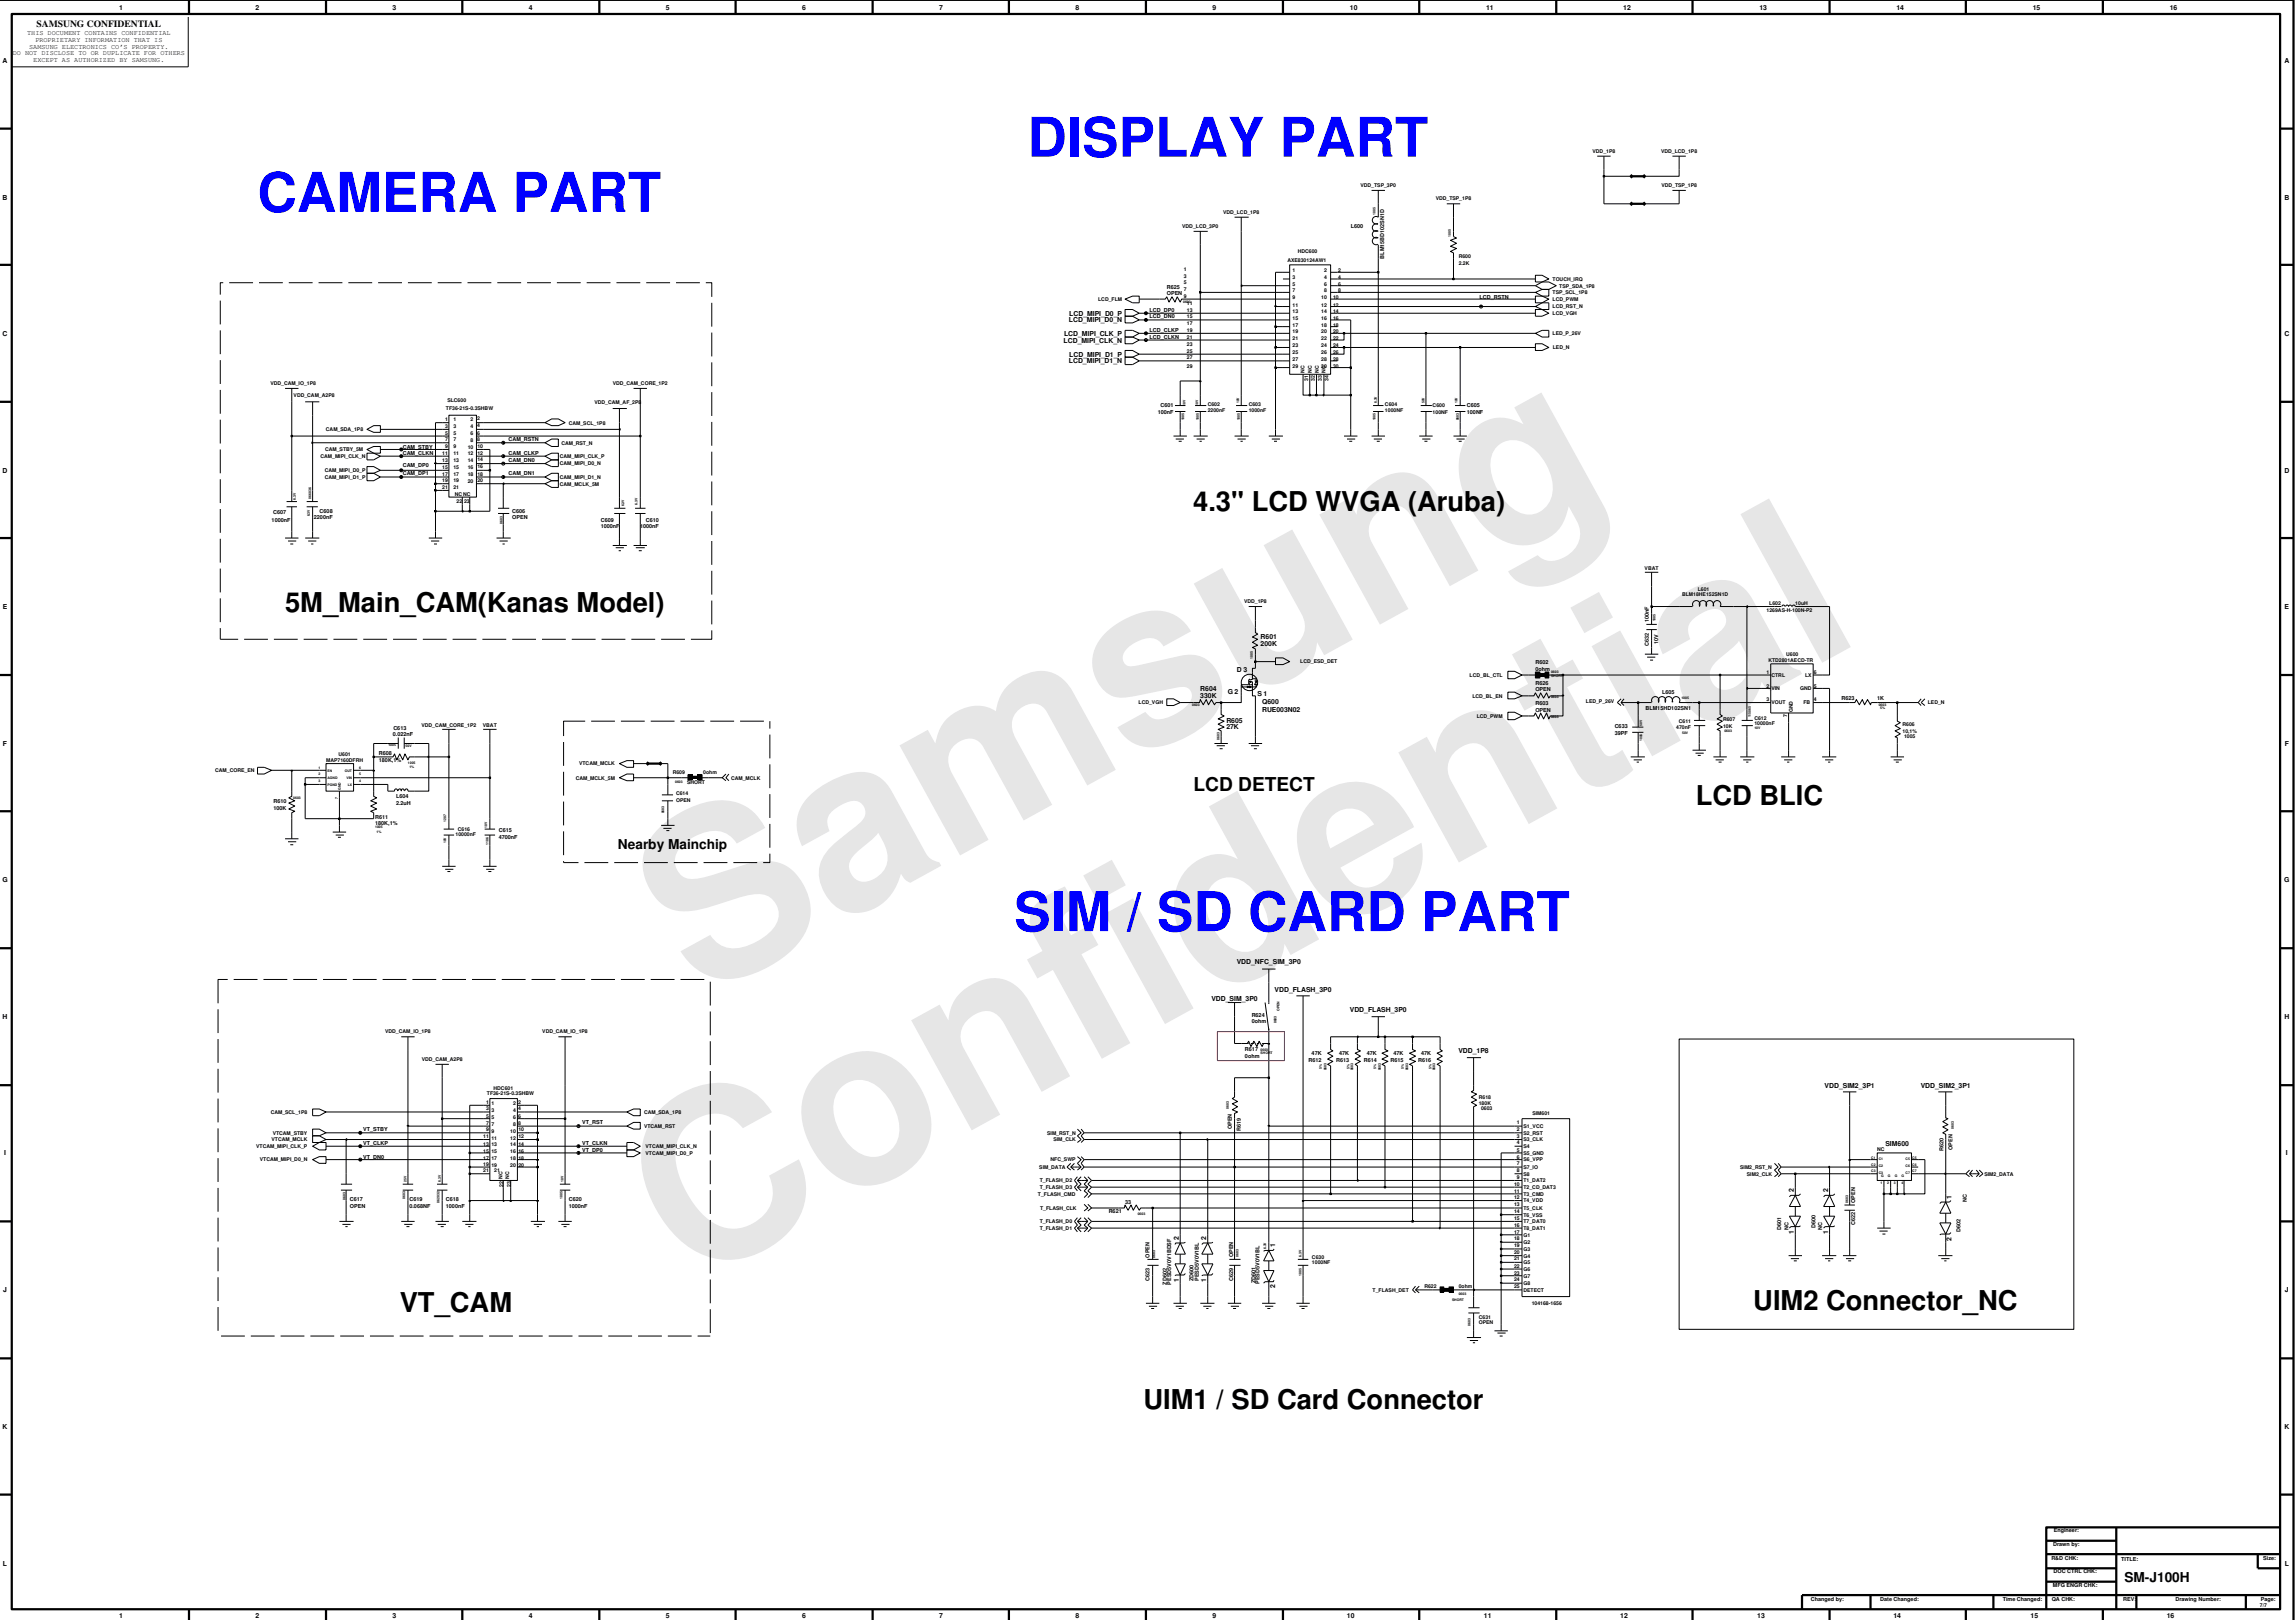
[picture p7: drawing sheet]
<svg xmlns="http://www.w3.org/2000/svg" width="261mm" height="184mm" viewBox="0 0 261 184" stroke-linecap="round" stroke-linejoin="round" font-family="sans-serif">
<defs><g id="words">
<g font-size="26.5" fill="#e6e6e6">
<text x="79.4" y="113.7" transform="rotate(-29 79.4 113.7)">Samsung</text>
<text x="78.1" y="146.4" transform="rotate(-29 78.1 146.4)">Confidential</text>
</g>
<g font-size="6.2" fill="#00f">
<text x="116.8" y="17.8">DISPLAY PART</text>
<text x="29.3" y="24.1">CAMERA PART</text>
<text x="115.3" y="105.9">SIM / SD CARD PART</text>
</g>
<g font-size="3.1">
<text x="135.7" y="58.1">4.3&quot; LCD WVGA (Aruba)</text>
<text x="32.4" y="69.6">5M_Main_CAM(Kanas Model)</text>
<text x="192.8" y="91.5">LCD BLIC</text>
<text x="45.4" y="149.2">VT_CAM</text>
<text x="199.3" y="149">UIM2 Connector_NC</text>
<text x="130" y="160.3">UIM1 / SD Card Connector</text>
</g>
<text font-size="2.2" x="135.7" y="90">LCD DETECT</text>
<g font-size="1.6">
<text x="70.3" y="96.6">Nearby Mainchip</text>
<text x="241.5" y="179.9">SM-J100H</text>
</g>
<text font-size="1.1" x="4.2" y="3.1">SAMSUNG CONFIDENTIAL</text>
<g font-size=".8">
<text x="3.1" y="4">THIS DOCUMENT CONTAINS CONFIDENTIAL</text>
<text x="3.3" y="5.5">SAMSUNG ELECTRONICS CO’S PROPERTY.</text>
<text x="4" y="4.8">PROPRIETARY INFORMATION THAT IS</text>
<text x="13.6" y="1.1">1</text>
<text x="29.1" y="1.1">2</text>
<text x="44.6" y="1.1">3</text>
<text x="60.1" y="1.1">4</text>
<text x="75.7" y="1.1">5</text>
<text x="91.2" y="1.1">6</text>
<text x="106.8" y="1.1">7</text>
<text x="122.3" y="1.1">8</text>
<text x="137.9" y="1.1">9</text>
<text x="153.5" y="1.1">10</text>
<text x="169" y="1.1">11</text>
<text x="184.5" y="1.1">12</text>
<text x="200" y="1.1">13</text>
<text x="215.6" y="1.1">14</text>
<text x="231.1" y="1.1">15</text>
<text x="246.7" y="1.1">16</text>
<text x=".3" y="7.1">A</text>
<text x="1.5" y="6.3">DO NOT DISCLOSE TO OR DUPLICATE FOR OTHERS</text>
<text x="3.8" y="7.1">EXCEPT AS AUTHORIZED BY SAMSUNG.</text>
<text x="259.7" y="7.1">A</text>
<text x=".3" y="22.7">B</text>
<text x="259.7" y="22.7">B</text>
<text x="121.6" y="35.9">LCD_MIPI_D0_P</text>
<text x=".3" y="38.2">C</text>
<text x="120.9" y="39">LCD_MIPI_CLK_N</text>
<text x="121" y="38.2">LCD_MIPI_CLK_P</text>
<text x="121.5" y="36.7">LCD_MIPI_D0_N</text>
<text x="121.5" y="41.3">LCD_MIPI_D1_N</text>
<text x="121.6" y="40.6">LCD_MIPI_D1_P</text>
<text x="259.7" y="38.2">C</text>
<text x=".3" y="53.8">D</text>
<text x="259.7" y="53.8">D</text>
<text x=".3" y="69.3">E</text>
<text x="259.7" y="69.3">E</text>
<text x="140.6" y="76.4">D 3</text>
<text x="143.3" y="73.5">200K</text>
<text x="143.3" y="72.7">R601</text>
<text x="136.5" y="79.4">330K</text>
<text x="136.5" y="78.6">R604</text>
<text x="139.4" y="83">27K</text>
<text x="139.4" y="82.2">R605</text>
<text x="139.6" y="78.9">G 2</text>
<text x="143" y="79.1">S 1</text>
<text x="143.5" y="81">RUE003N02</text>
<text x="143.5" y="80.1">Q600</text>
<text x=".3" y="84.8">F</text>
<text x="259.8" y="84.8">F</text>
<text x=".3" y="100.3">G</text>
<text x="259.7" y="100.3">G</text>
<text x="137.7" y="113.8">VDD_SIM_3P0</text>
<text x="140.6" y="109.7">VDD_NFC_SIM_3P0</text>
<text x="144.9" y="112.8">VDD_FLASH_3P0</text>
<text x=".3" y="115.9">H</text>
<text x="153.5" y="115.2">VDD_FLASH_3P0</text>
<text x="165.8" y="119.8">VDD_1P8</text>
<text x="259.7" y="115.9">H</text>
<text x="207.4" y="123.7">VDD_SIM2_3P1</text>
<text x="218.4" y="123.7">VDD_SIM2_3P1</text>
<text x=".5" y="131.4">I</text>
<text x="214.4" y="130.4">SIM600</text>
<text x="259.9" y="131.4">I</text>
<text x="203.9" y="135.6" transform="rotate(-90 203.9 135.6)">2</text>
<text x="207.8" y="135.6" transform="rotate(-90 207.8 135.6)">2</text>
<text x="221.9" y="136.4" transform="rotate(-90 221.9 136.4)">1</text>
<text x="134" y="141" transform="rotate(-90 134 141)">2</text>
<text x="137.1" y="141" transform="rotate(-90 137.1 141)">2</text>
<text x="145" y="141.8" transform="rotate(-90 145 141.8)">1</text>
<text x="203.9" y="140.4" transform="rotate(-90 203.9 140.4)">1</text>
<text x="207.8" y="140.4" transform="rotate(-90 207.8 140.4)">1</text>
<text x="221.9" y="141.1" transform="rotate(-90 221.9 141.1)">2</text>
<text x=".4" y="147">J</text>
<text x="134" y="145.8" transform="rotate(-90 134 145.8)">1</text>
<text x="137.1" y="145.8" transform="rotate(-90 137.1 145.8)">1</text>
<text x="145" y="146.5" transform="rotate(-90 145 146.5)">2</text>
<text x="259.8" y="147">J</text>
<text x=".3" y="162.5">K</text>
<text x="259.7" y="162.5">K</text>
<text x=".3" y="178.1">L</text>
<text x="259.8" y="178.1">L</text>
<text x="13.6" y="184.1">1</text>
<text x="29.1" y="184.1">2</text>
<text x="44.6" y="184.1">3</text>
<text x="60.1" y="184.1">4</text>
<text x="75.7" y="184.1">5</text>
<text x="91.2" y="184.1">6</text>
<text x="106.8" y="184.1">7</text>
<text x="122.3" y="184.1">8</text>
<text x="137.9" y="184.1">9</text>
<text x="153.1" y="184.1">10</text>
<text x="168.7" y="184.1">11</text>
<text x="184.2" y="184.1">12</text>
<text x="199.8" y="184.1">13</text>
<text x="215.3" y="184.1">14</text>
<text x="230.9" y="184.1">15</text>
<text x="246.4" y="184.1">16</text>
</g>
<g font-size=".6">
<text x="181.1" y="17.4">VDD_1P8</text>
<text x="188.8" y="17.4">VDD_LCD_1P8</text>
<text x="154.7" y="21.3">VDD_TSP_3P0</text>
<text x="163.2" y="22.8">VDD_TSP_1P8</text>
<text x="188.9" y="21.3">VDD_TSP_1P8</text>
<text x="134.4" y="25.9">VDD_LCD_3P0</text>
<text x="139.1" y="24.3">VDD_LCD_1P8</text>
<text x="146.4" y="29.8">AXE830124AW1</text>
<text x="147.6" y="28.8">HDC600</text>
<text x="153.6" y="26">L600</text>
<text x="157.4" y="29.4" transform="rotate(-90 157.4 29.4)">BLM15BD102SN1D</text>
<text x="165.8" y="29.4">R600</text>
<text x="124.9" y="34.2">LCD_FLM</text>
<text x="130.7" y="35.4">LCD_DP0</text>
<text x="132.7" y="33.6">OPEN</text>
<text x="132.7" y="32.8">R625</text>
<text x="134.6" y="32.3">5</text>
<text x="134.6" y="33.1">7</text>
<text x="134.6" y="33.9">9</text>
<text x="134.6" y="31.6">3</text>
<text x="134.6" y="30.8">1</text>
<text x="134.9" y="34.7">11</text>
<text x="134.9" y="35.5">13</text>
<text x="147" y="33.3">7</text>
<text x="147" y="34">9</text>
<text x="147" y="32.5">5</text>
<text x="147" y="31.7">3</text>
<text x="147" y="34.9">11</text>
<text x="147" y="35.6">13</text>
<text x="147" y="31">1</text>
<text x="150.2" y="34">10</text>
<text x="150.2" y="34.9">12</text>
<text x="150.2" y="35.6">14</text>
<text x="150.5" y="32.5">6</text>
<text x="150.5" y="33.3">8</text>
<text x="150.5" y="31.7">4</text>
<text x="150.5" y="31">2</text>
<text x="151.6" y="34">10</text>
<text x="151.6" y="34.9">12</text>
<text x="151.6" y="35.6">14</text>
<text x="152.1" y="32.5">6</text>
<text x="152.1" y="33.3">8</text>
<text x="152.1" y="31.7">4</text>
<text x="152.1" y="31">2</text>
<text x="165.8" y="30.1">2.2K</text>
<text x="168.2" y="34">LCD_RSTN</text>
<text x="176.5" y="35.8">LCD_VGH</text>
<text x="176.5" y="35.1">LCD_RST_N</text>
<text x="176.5" y="34.2">LCD_PWM</text>
<text x="176.5" y="33.5">TSP_SCL_1P8</text>
<text x="176.5" y="31.9">TOUCH_IRQ</text>
<text x="177.3" y="32.7">TSP_SDA_1P8</text>
<text x="130.7" y="36.2">LCD_DN0</text>
<text x="130.7" y="38.6">LCD_CLKN</text>
<text x="130.7" y="37.8">LCD_CLKP</text>
<text x="134.9" y="37">17</text>
<text x="134.9" y="41.8">29</text>
<text x="134.9" y="39.4">23</text>
<text x="134.9" y="40.1">25</text>
<text x="134.9" y="40.9">27</text>
<text x="134.9" y="37.7">19</text>
<text x="134.9" y="38.6">21</text>
<text x="134.9" y="36.2">15</text>
<text x="147" y="41.8">29</text>
<text x="147" y="39.5">23</text>
<text x="147" y="40.3">25</text>
<text x="147" y="41">27</text>
<text x="147" y="37.9">19</text>
<text x="147" y="38.7">21</text>
<text x="147" y="36.4">15</text>
<text x="147" y="37.2">17</text>
<text x="150.2" y="41.8">30</text>
<text x="150.2" y="39.5">24</text>
<text x="150.2" y="40.3">26</text>
<text x="150.2" y="41">28</text>
<text x="150.2" y="37.2">18</text>
<text x="150.2" y="37.9">20</text>
<text x="150.2" y="38.7">22</text>
<text x="150.2" y="36.4">16</text>
<text x="151.6" y="41.8">30</text>
<text x="151.6" y="40.3">26</text>
<text x="151.6" y="41">28</text>
<text x="151.6" y="37.2">18</text>
<text x="151.6" y="37.9">20</text>
<text x="151.6" y="38.7">22</text>
<text x="151.6" y="39.5">24</text>
<text x="151.6" y="36.4">16</text>
<text x="176.5" y="38.1">LED_P_26V</text>
<text x="176.5" y="39.7">LED_N</text>
<text x="30.8" y="43.8">VDD_CAM_IO_1P8</text>
<text x="33.4" y="45.2">VDD_CAM_A2P8</text>
<text x="50.6" y="47.9">1</text>
<text x="50.7" y="46.6">TF36-21S-0.3SHBW</text>
<text x="50.9" y="45.7">SLC600</text>
<text x="51.5" y="47.9">1</text>
<text x="53.5" y="47.9">2</text>
<text x="54.3" y="47.8">2</text>
<text x="67.6" y="45.9">VDD_CAM_AF_2P8</text>
<text x="69.7" y="43.8">VDD_CAM_CORE_1P2</text>
<text x="131.6" y="47.1">100nF</text>
<text x="131.9" y="46.3">C601</text>
<text x="137.3" y="46.1">C602</text>
<text x="137.3" y="46.9">2200nF</text>
<text x="142" y="46.9">1000nF</text>
<text x="142" y="46.1">C603</text>
<text x="148.3" y="42.4" transform="rotate(-90 148.3 42.4)">NC</text>
<text x="148.7" y="43.3" transform="rotate(-90 148.7 43.3)">31</text>
<text x="149.2" y="42.4" transform="rotate(-90 149.2 42.4)">NC</text>
<text x="149.5" y="43.3" transform="rotate(-90 149.5 43.3)">32</text>
<text x="149.9" y="42.4" transform="rotate(-90 149.9 42.4)">NC</text>
<text x="150.3" y="43.3" transform="rotate(-90 150.3 43.3)">33</text>
<text x="150.7" y="42.4" transform="rotate(-90 150.7 42.4)">NC</text>
<text x="151" y="43.3" transform="rotate(-90 151 43.3)">34</text>
<text x="157.5" y="46.1">C604</text>
<text x="157.5" y="46.9">1000NF</text>
<text x="162.9" y="47.1">100NF</text>
<text x="162.9" y="46.3">C600</text>
<text x="166.8" y="47.1">100NF</text>
<text x="166.8" y="46.3">C605</text>
<text x="36.4" y="52.1">CAM_MIPI_CLK_N</text>
<text x="36.9" y="53.7">CAM_MIPI_D0_P</text>
<text x="37" y="51.3">CAM_STBY_5M</text>
<text x="37.1" y="49">CAM_SDA_1P8</text>
<text x="45.8" y="51">CAM_STBY</text>
<text x="45.8" y="51.8">CAM_CLKN</text>
<text x="45.8" y="53.1">CAM_DP0</text>
<text x="50.3" y="51.8">11</text>
<text x="50.3" y="52.6">13</text>
<text x="50.3" y="53.3">15</text>
<text x="50.6" y="49.4">5</text>
<text x="50.6" y="50.2">7</text>
<text x="50.6" y="51">9</text>
<text x="50.6" y="48.7">3</text>
<text x="51.5" y="50.2">7</text>
<text x="51.5" y="51">9</text>
<text x="51.5" y="48.7">3</text>
<text x="51.5" y="49.4">5</text>
<text x="51.5" y="51.8">11</text>
<text x="51.5" y="52.6">13</text>
<text x="51.5" y="53.3">15</text>
<text x="53.2" y="51">10</text>
<text x="53.2" y="51.8">12</text>
<text x="53.2" y="52.6">14</text>
<text x="53.2" y="53.3">16</text>
<text x="53.5" y="49.4">6</text>
<text x="53.5" y="50.3">8</text>
<text x="53.5" y="48.7">4</text>
<text x="54.3" y="49.4">6</text>
<text x="54.3" y="50.2">8</text>
<text x="54.3" y="48.6">4</text>
<text x="54.3" y="51">10</text>
<text x="54.3" y="51.7">12</text>
<text x="54.3" y="52.5">14</text>
<text x="54.3" y="53.2">16</text>
<text x="57.8" y="51.8">CAM_CLKP</text>
<text x="57.8" y="50.2">CAM_RSTN</text>
<text x="57.8" y="52.5">CAM_DN0</text>
<text x="63.7" y="52.1">CAM_MIPI_CLK_P</text>
<text x="63.7" y="52.9">CAM_MIPI_D0_N</text>
<text x="63.8" y="50.6">CAM_RST_N</text>
<text x="64.7" y="48.3">CAM_SCL_1P8</text>
<text x="30.9" y="59.3">1000nF</text>
<text x="31.1" y="58.5">C607</text>
<text x="35.7" y="59.1">2200nF</text>
<text x="36.3" y="58.3">C608</text>
<text x="36.9" y="54.5">CAM_MIPI_D1_P</text>
<text x="45.8" y="54.1">CAM_DP1</text>
<text x="50.3" y="54.1">17</text>
<text x="50.3" y="54.8">19</text>
<text x="50.3" y="55.6">21</text>
<text x="51.5" y="55.6">21</text>
<text x="51.5" y="54.8">19</text>
<text x="51.5" y="54.1">17</text>
<text x="51.7" y="56.5">NCNC</text>
<text x="51.9" y="57.2">22</text>
<text x="52.8" y="57.2">23</text>
<text x="53.2" y="54.1">18</text>
<text x="53.2" y="54.9">20</text>
<text x="54.3" y="54.1">18</text>
<text x="54.3" y="54.8">20</text>
<text x="57.8" y="54.1">CAM_DN1</text>
<text x="58.2" y="59.1">OPEN</text>
<text x="58.2" y="58.3">C606</text>
<text x="63.7" y="55.2">CAM_MCLK_5M</text>
<text x="63.7" y="54.5">CAM_MIPI_D1_N</text>
<text x="68.3" y="59.3">C609</text>
<text x="73.4" y="59.3">C610</text>
<text x="68.3" y="60.1">1000nF</text>
<text x="72.8" y="60.1">1000nF</text>
<text x="187" y="64.8">VBAT</text>
<text x="141.4" y="68.6">VDD_1P8</text>
<text x="187.5" y="70.8" transform="rotate(-90 187.5 70.8)">100nF</text>
<text x="191.2" y="67.8">BLM18HE152SN1D</text>
<text x="193" y="67.3">L601</text>
<text x="200.8" y="69.6">1269AS-H-100N-P2</text>
<text x="201.2" y="68.8">L602</text>
<text x="204.1" y="68.8">10uH</text>
<text x="147.8" y="75.5">LCD_ESD_DET</text>
<text x="167.1" y="77">LCD_BL_CTL</text>
<text x="174.6" y="76.3">0ohm</text>
<text x="174.6" y="75.5">R602</text>
<text x="174.6" y="77.9">R626</text>
<text x="187.5" y="73.4" transform="rotate(-90 187.5 73.4)">C632</text>
<text x="188.5" y="73.3" transform="rotate(-90 188.5 73.3)">10V</text>
<text x="200.8" y="76.6">1</text>
<text x="201" y="75.3">KTD2801AECD-TR</text>
<text x="201.4" y="77">CTRL</text>
<text x="203.1" y="74.6">U600</text>
<text x="205.2" y="77">LX</text>
<text x="206.2" y="76.6">6</text>
<text x="44.7" y="83.7">0.022nF</text>
<text x="44.7" y="83.1">C613</text>
<text x="47.9" y="82.7">VDD_CAM_CORE_1P2</text>
<text x="54.9" y="82.7">VBAT</text>
<text x="129.4" y="80.1">LCD_VGH</text>
<text x="167.4" y="79.4">LCD_BL_EN</text>
<text x="167.9" y="81.6">LCD_PWM</text>
<text x="174.6" y="78.6">OPEN</text>
<text x="174.6" y="81">OPEN</text>
<text x="174.6" y="80.2">R603</text>
<text x="180.3" y="79.9">LED_P_26V</text>
<text x="183.6" y="83.5">39PF</text>
<text x="183.6" y="82.8">C633</text>
<text x="187.1" y="80.7">BLM15HD102SN1</text>
<text x="189" y="79">L605</text>
<text x="190.6" y="83">470nF</text>
<text x="190.9" y="82.2">C611</text>
<text x="195.9" y="82.8">10K</text>
<text x="195.9" y="82">R607</text>
<text x="199.5" y="82.4">10000nF</text>
<text x="199.5" y="81.9">C612</text>
<text x="200.8" y="78.2">2</text>
<text x="200.8" y="79.7">3</text>
<text x="201.4" y="78.5">VIN</text>
<text x="201.4" y="80.1">VOUT</text>
<text x="203.2" y="81.6" transform="rotate(-90 203.2 81.6)">7</text>
<text x="203.8" y="81" transform="rotate(-90 203.8 81)">GND</text>
<text x="204.7" y="78.5">GND</text>
<text x="205" y="80.1">FB</text>
<text x="206.2" y="78.2">5</text>
<text x="206.2" y="79.7">4</text>
<text x="209.4" y="79.7">R623</text>
<text x="213.4" y="79.7">1K</text>
<text x="216.3" y="83.4">10,1%</text>
<text x="216.3" y="82.6">R606</text>
<text x="216.5" y="84">1005</text>
<text x="219.2" y="80.1">LED_N</text>
<text x="24.5" y="87.8">CAM_CORE_EN</text>
<text x="37.1" y="86.7">MAP7160DFRH</text>
<text x="38.5" y="86">U601</text>
<text x="43.1" y="86.7">180K,1%</text>
<text x="43.1" y="85.9">R608</text>
<text x="65.5" y="88.7">CAM_MCLK_5M</text>
<text x="65.8" y="87.1">VTCAM_MCLK</text>
<text x="76.5" y="88">R609</text>
<text x="78.1" y="89.2">SHORT</text>
<text x="80" y="88">0ohm</text>
<text x="83.1" y="88.7">CAM_MCLK</text>
<text x="31.1" y="92.1">100K</text>
<text x="31.1" y="91.3">R610</text>
<text x="42.7" y="93.9">180K,1%</text>
<text x="42.7" y="93.1">R611</text>
<text x="45" y="90.7">L604</text>
<text x="45" y="91.5">2.2uH</text>
<text x="51.8" y="95.1">10000nF</text>
<text x="52.1" y="94.5">C616</text>
<text x="56.7" y="94.6">C615</text>
<text x="56.7" y="95.4">4700nF</text>
<text x="76.9" y="90.4">C614</text>
<text x="76.9" y="91.2">OPEN</text>
<text x="43.8" y="117.5">VDD_CAM_IO_1P8</text>
<text x="61.7" y="117.5">VDD_CAM_IO_1P8</text>
<text x="141.5" y="119.5">R617</text>
<text x="142.3" y="116.4">0ohm</text>
<text x="142.3" y="115.6">R624</text>
<text x="149.1" y="120">47K</text>
<text x="152.3" y="120">47K</text>
<text x="155.4" y="120">47K</text>
<text x="158.4" y="120">47K</text>
<text x="161.6" y="120">47K</text>
<text x="47.9" y="120.7">VDD_CAM_A2P8</text>
<text x="55.3" y="125.5">1</text>
<text x="55.4" y="124.5">TF36-21S-0.3SHBW</text>
<text x="55.9" y="125.7">1</text>
<text x="56.1" y="123.9">HDC601</text>
<text x="58.3" y="125.7">2</text>
<text x="58.9" y="125.5">2</text>
<text x="141.5" y="120.3">0ohm</text>
<text x="148.8" y="120.8">R612</text>
<text x="151.9" y="120.8">R613</text>
<text x="155" y="120.8">R614</text>
<text x="158.1" y="120.8">R615</text>
<text x="161.2" y="120.8">R616</text>
<text x="168.1" y="125">R618</text>
<text x="168.1" y="125.7">180K</text>
<text x="29.1" y="130.6">VTCAM_MIPI_CLK_P</text>
<text x="30.8" y="126.7">CAM_SCL_1P8</text>
<text x="30.9" y="129.8">VTCAM_MCLK</text>
<text x="31" y="129.1">VTCAM_STBY</text>
<text x="41.3" y="131.8">VT_DN0</text>
<text x="41.3" y="128.7">VT_STBY</text>
<text x="41.3" y="130.2">VT_CLKP</text>
<text x="54.9" y="131.1">15</text>
<text x="54.9" y="131.9">17</text>
<text x="54.9" y="129.4">11</text>
<text x="54.9" y="130.4">13</text>
<text x="55.3" y="126.3">3</text>
<text x="55.3" y="127.2">5</text>
<text x="55.3" y="127.9">7</text>
<text x="55.3" y="128.7">9</text>
<text x="55.9" y="126.5">3</text>
<text x="55.9" y="127.2">5</text>
<text x="55.9" y="128.1">7</text>
<text x="55.9" y="128.8">9</text>
<text x="55.9" y="131.1">15</text>
<text x="55.9" y="131.9">17</text>
<text x="55.9" y="129.6">11</text>
<text x="55.9" y="130.4">13</text>
<text x="58" y="128.8">10</text>
<text x="58" y="129.6">12</text>
<text x="58" y="130.4">14</text>
<text x="58" y="131.1">16</text>
<text x="58" y="131.9">18</text>
<text x="58.3" y="127.2">6</text>
<text x="58.3" y="128.1">8</text>
<text x="58.3" y="126.5">4</text>
<text x="58.9" y="126.3">4</text>
<text x="58.9" y="127.2">6</text>
<text x="58.9" y="127.9">8</text>
<text x="58.9" y="130.4">14</text>
<text x="58.9" y="131.1">16</text>
<text x="58.9" y="131.9">18</text>
<text x="58.9" y="128.7">10</text>
<text x="58.9" y="129.4">12</text>
<text x="66.2" y="131">VT_DP0</text>
<text x="66.2" y="127.9">VT_RST</text>
<text x="66.2" y="130.2">VT_CLKN</text>
<text x="73.2" y="126.7">CAM_SDA_1P8</text>
<text x="73.2" y="128.3">VTCAM_RST</text>
<text x="73.4" y="130.6">VTCAM_MIPI_CLK_N</text>
<text x="73.4" y="131.3">VTCAM_MIPI_D0_P</text>
<text x="119.1" y="129.1">SIM_RST_N</text>
<text x="119.8" y="129.8">SIM_CLK</text>
<text x="140.1" y="128.4" transform="rotate(-90 140.1 128.4)">OPEN</text>
<text x="141.1" y="128.6" transform="rotate(-90 141.1 128.6)">R619</text>
<text x="168.4" y="126.3">0603</text>
<text x="172.5" y="127.9">1</text>
<text x="172.5" y="128.6">2</text>
<text x="172.5" y="129.4">3</text>
<text x="172.5" y="130.2">4</text>
<text x="172.5" y="131">5</text>
<text x="172.5" y="131.8">6</text>
<text x="173.2" y="128.3">S1_VCC</text>
<text x="173.2" y="129.1">S2_RST</text>
<text x="173.2" y="129.8">S3_CLK</text>
<text x="173.2" y="130.6">S4</text>
<text x="173.2" y="131.3">S5_GND</text>
<text x="174.2" y="126.8">SIM601</text>
<text x="213.4" y="131">NC</text>
<text x="221" y="131" transform="rotate(-90 221 131)">R620</text>
<text x="222" y="130.8" transform="rotate(-90 222 130.8)">OPEN</text>
<text x="29.5" y="132.1">VTCAM_MIPI_D0_N</text>
<text x="39.8" y="137.4">OPEN</text>
<text x="39.8" y="136.5">C617</text>
<text x="46.5" y="136.5">C619</text>
<text x="46.5" y="137.4">0.068NF</text>
<text x="50.7" y="137.4">1000nF</text>
<text x="50.7" y="136.5">C618</text>
<text x="54.9" y="133.3">21</text>
<text x="54.9" y="132.6">19</text>
<text x="55.9" y="132.7">19</text>
<text x="56.2" y="133.3">21</text>
<text x="57.1" y="134.1" transform="rotate(-90 57.1 134.1)">NC</text>
<text x="57.2" y="135" transform="rotate(-90 57.2 135)">22</text>
<text x="57.9" y="134.1" transform="rotate(-90 57.9 134.1)">NC</text>
<text x="58" y="132.7">20</text>
<text x="58.1" y="135" transform="rotate(-90 58.1 135)">23</text>
<text x="58.9" y="132.7">20</text>
<text x="64.7" y="136.5">C620</text>
<text x="64.7" y="137.4">1000nF</text>
<text x="118" y="136">T_FLASH_CMD</text>
<text x="118.2" y="133">SIM_DATA</text>
<text x="118.2" y="135.2">T_FLASH_D3</text>
<text x="118.2" y="134.5">T_FLASH_D2</text>
<text x="118.3" y="137.6">T_FLASH_CLK</text>
<text x="119.4" y="132.1">NFC_SWP</text>
<text x="126.1" y="138">R621</text>
<text x="127.9" y="136.9">33</text>
<text x="172.1" y="134.9">10</text>
<text x="172.1" y="135.7">11</text>
<text x="172.1" y="136.4">12</text>
<text x="172.1" y="137.2">13</text>
<text x="172.1" y="137.9">14</text>
<text x="172.5" y="133.3">8</text>
<text x="172.5" y="134.1">9</text>
<text x="172.5" y="132.5">7</text>
<text x="173.2" y="133.7">S8</text>
<text x="173.2" y="134.5">T1_DAT2</text>
<text x="173.2" y="135.2">T2_CD_DAT3</text>
<text x="173.2" y="136">T3_CMD</text>
<text x="173.2" y="136.8">T4_VDD</text>
<text x="173.2" y="137.6">T5_CLK</text>
<text x="173.2" y="132.1">S6_VPP</text>
<text x="173.2" y="133">S7_IO</text>
<text x="197.8" y="133">SIM2_RST_N</text>
<text x="198.6" y="133.7">SIM2_CLK</text>
<text x="210.9" y="136.8" transform="rotate(-90 210.9 136.8)">OPEN</text>
<text x="223.6" y="136.7" transform="rotate(-90 223.6 136.7)">NC</text>
<text x="225.6" y="133.7">SIM2_DATA</text>
<text x="118.2" y="139.1">T_FLASH_D0</text>
<text x="118.2" y="139.9">T_FLASH_D1</text>
<text x="130.7" y="143.1" transform="rotate(-90 130.7 143.1)">OPEN</text>
<text x="140.2" y="143" transform="rotate(-90 140.2 143)">OPEN</text>
<text x="149.2" y="143.2">C630</text>
<text x="149.2" y="143.7">1000NF</text>
<text x="172.1" y="138.7">15</text>
<text x="172.1" y="140.3">17</text>
<text x="172.1" y="141.1">18</text>
<text x="172.1" y="141.8">19</text>
<text x="172.1" y="142.6">20</text>
<text x="172.1" y="143.4">21</text>
<text x="172.1" y="139.6">16</text>
<text x="173.2" y="138.4">T6_VSS</text>
<text x="173.2" y="139.1">T7_DAT0</text>
<text x="173.2" y="140.7">G1</text>
<text x="173.2" y="141.5">G2</text>
<text x="173.2" y="142.3">G3</text>
<text x="173.2" y="143">G4</text>
<text x="173.2" y="143.8">G5</text>
<text x="173.2" y="139.9">T8_DAT1</text>
<text x="202.5" y="139.9" transform="rotate(-90 202.5 139.9)">D601</text>
<text x="203.4" y="139.9" transform="rotate(-90 203.4 139.9)">NC</text>
<text x="206.4" y="139.7" transform="rotate(-90 206.4 139.7)">D600</text>
<text x="207.2" y="139.9" transform="rotate(-90 207.2 139.9)">NC</text>
<text x="210.9" y="139.3" transform="rotate(-90 210.9 139.3)">C622</text>
<text x="222.9" y="140.1" transform="rotate(-90 222.9 140.1)">D602</text>
<text x="130.7" y="145.7" transform="rotate(-90 130.7 145.7)">C623</text>
<text x="132.7" y="146.1" transform="rotate(-90 132.7 146.1)">ZD602</text>
<text x="133.2" y="146.1" transform="rotate(-90 133.2 146.1)">PESD5V0V1BDSF</text>
<text x="135.7" y="145.7" transform="rotate(-90 135.7 145.7)">ZD600</text>
<text x="136.3" y="145.7" transform="rotate(-90 136.3 145.7)">PESD5V0V1BL</text>
<text x="140.2" y="145.7" transform="rotate(-90 140.2 145.7)">C629</text>
<text x="142.7" y="145.9" transform="rotate(-90 142.7 145.9)">ZD601</text>
<text x="143.2" y="146" transform="rotate(-90 143.2 146)">PESD5V0V1BL</text>
<text x="156.1" y="146.9">T_FLASH_DET</text>
<text x="161.9" y="146.5">R622</text>
<text x="165.8" y="146.5">0ohm</text>
<text x="172.1" y="145.7">24</text>
<text x="172.1" y="146.5">25</text>
<text x="172.1" y="144.2">22</text>
<text x="172.1" y="145">23</text>
<text x="173.2" y="146.2">G8</text>
<text x="173.2" y="146.9">DETECT</text>
<text x="173.2" y="144.6">G6</text>
<text x="173.2" y="145.3">G7</text>
<text x="174.1" y="148.4">104168-1656</text>
<text x="168.1" y="150.6">OPEN</text>
<text x="168.1" y="150">C631</text>
<text x="233.2" y="177.4">R&amp;D CHK:</text>
<text x="233.4" y="175.9">Drawn by:</text>
<text x="233.5" y="178.9">DOC CTRL CHK:</text>
<text x="233.5" y="174.3">Engineer:</text>
<text x="241.2" y="177.6">TITLE:</text>
<text x="257.3" y="177.4">Size:</text>
<text x="205.9" y="182.1">Changed by:</text>
<text x="213.8" y="182.1">Date Changed:</text>
<text x="227.7" y="182.1">Time Changed:</text>
<text x="233.3" y="182.1">QA CHK:</text>
<text x="233.4" y="180.6">MFG ENGR CHK:</text>
<text x="241.4" y="182.1">REV:</text>
<text x="247.3" y="182.1">Drawing Number:</text>
<text x="256.9" y="182.8">7/7</text>
<text x="257" y="182.1">Page:</text>
</g>
<g font-size=".4">
<text x="156.4" y="24.5" transform="rotate(-90 156.4 24.5)">1005</text>
<text x="164.9" y="26.9" transform="rotate(-90 164.9 26.9)">1005</text>
<text x="134.5" y="34.4">0603</text>
<text x="134.6" y="47.8" transform="rotate(-90 134.6 47.8)">1005</text>
<text x="134.8" y="46.1" transform="rotate(-90 134.8 46.1)">10V</text>
<text x="136.2" y="46.1" transform="rotate(-90 136.2 46.1)">10V</text>
<text x="136.3" y="47.8" transform="rotate(-90 136.3 47.8)">1005</text>
<text x="140.9" y="45.9" transform="rotate(-90 140.9 45.9)">10V</text>
<text x="141" y="47.8" transform="rotate(-90 141 47.8)">1005</text>
<text x="156.4" y="47.8" transform="rotate(-90 156.4 47.8)">1005</text>
<text x="156.5" y="45.9" transform="rotate(-90 156.5 45.9)">6.3V</text>
<text x="161.9" y="45.9" transform="rotate(-90 161.9 45.9)">50V</text>
<text x="165.7" y="45.9" transform="rotate(-90 165.7 45.9)">10V</text>
<text x="165.8" y="47.8" transform="rotate(-90 165.8 47.8)">0603</text>
<text x="33.6" y="56.8" transform="rotate(-90 33.6 56.8)">6.3V</text>
<text x="35.2" y="58.7" transform="rotate(-90 35.2 58.7)">6.3V</text>
<text x="35.4" y="56.7" transform="rotate(-90 35.4 56.7)">066036</text>
<text x="57.1" y="59.6" transform="rotate(-90 57.1 59.6)">0603</text>
<text x="71" y="57.6" transform="rotate(-90 71 57.6)">6.3V</text>
<text x="72.5" y="57.4" transform="rotate(-90 72.5 57.4)">6.3V</text>
<text x="188.2" y="70.7" transform="rotate(-90 188.2 70.7)">1005</text>
<text x="142.4" y="74.9" transform="rotate(-90 142.4 74.9)">1005</text>
<text x="176.3" y="77.1">SHORT</text>
<text x="176.3" y="76.5">0603</text>
<text x="135.5" y="80.2">0603</text>
<text x="176.3" y="79.4">0603</text>
<text x="176.3" y="81.7">0603</text>
<text x="186.7" y="82.5" transform="rotate(-90 186.7 82.5)">50V</text>
<text x="191.2" y="79.5">1005</text>
<text x="191.2" y="83.5">50V</text>
<text x="196.1" y="83.2">0603</text>
<text x="199.1" y="81.6" transform="rotate(-90 199.1 81.6)">115065</text>
<text x="199.5" y="83">10V</text>
<text x="213.6" y="80.2">0603</text>
<text x="213.8" y="80.7">5%</text>
<text x="36.2" y="87.4">1</text>
<text x="36.2" y="88.2">2</text>
<text x="36.2" y="88.9">3</text>
<text x="37.2" y="87.8">EN</text>
<text x="37.2" y="88.6">AGND</text>
<text x="37.2" y="89.4">PGND</text>
<text x="38.7" y="89.8" transform="rotate(-90 38.7 89.8)">GND</text>
<text x="39.2" y="87.8">OUT</text>
<text x="39.4" y="88.6">VIN</text>
<text x="39.5" y="89.4">LX</text>
<text x="40.9" y="88.9">4</text>
<text x="40.9" y="88.2">5</text>
<text x="40.9" y="87.4">6</text>
<text x="44.2" y="84.9">1005</text>
<text x="46.1" y="85">50V</text>
<text x="46.4" y="86.9">1005</text>
<text x="46.5" y="87.4">1%</text>
<text x="76.8" y="89.1">0603</text>
<text x="138.7" y="84.1" transform="rotate(-90 138.7 84.1)">0603</text>
<text x="186.7" y="84.3" transform="rotate(-90 186.7 84.3)">1005</text>
<text x="33.3" y="90.9">0603</text>
<text x="38.4" y="90.9" transform="rotate(-90 38.4 90.9)">7</text>
<text x="42.7" y="94.2">1005</text>
<text x="42.8" y="94.7">1%</text>
<text x="50.7" y="95.9" transform="rotate(-90 50.7 95.9)">10V</text>
<text x="50.7" y="93.5" transform="rotate(-90 50.7 93.5)">1207</text>
<text x="55.4" y="94.1" transform="rotate(-90 55.4 94.1)">10V</text>
<text x="75.5" y="92.5" transform="rotate(-90 75.5 92.5)">0603</text>
<text x="55.5" y="96.1" transform="rotate(-90 55.5 96.1)">1106</text>
<text x="143.3" y="119.9">SHORT</text>
<text x="143.3" y="119.5">0603</text>
<text x="145.1" y="116.4" transform="rotate(-90 145.1 116.4)">0603</text>
<text x="145.5" y="115" transform="rotate(-90 145.5 115)">OPEN</text>
<text x="150.3" y="121.6" transform="rotate(-90 150.3 121.6)">5%</text>
<text x="150.8" y="121.8" transform="rotate(-90 150.8 121.8)">0603</text>
<text x="153.4" y="121.6" transform="rotate(-90 153.4 121.6)">5%</text>
<text x="153.8" y="121.8" transform="rotate(-90 153.8 121.8)">0603</text>
<text x="156.5" y="121.6" transform="rotate(-90 156.5 121.6)">5%</text>
<text x="157" y="121.8" transform="rotate(-90 157 121.8)">0603</text>
<text x="159.6" y="121.6" transform="rotate(-90 159.6 121.6)">5%</text>
<text x="160.1" y="121.8" transform="rotate(-90 160.1 121.8)">0603</text>
<text x="162.7" y="121.6" transform="rotate(-90 162.7 121.6)">5%</text>
<text x="163.2" y="121.8" transform="rotate(-90 163.2 121.8)">0603</text>
<text x="139.7" y="126.1" transform="rotate(-90 139.7 126.1)">0603</text>
<text x="212.7" y="131.8">C1</text>
<text x="213.6" y="131.9">C1</text>
<text x="216.7" y="131.9">C5</text>
<text x="217.4" y="131.8">C5</text>
<text x="222.1" y="128.4" transform="rotate(-90 222.1 128.4)">0603</text>
<text x="39.3" y="136.5" transform="rotate(-90 39.3 136.5)">0603</text>
<text x="46.1" y="136.4" transform="rotate(-90 46.1 136.4)">0603</text>
<text x="46.2" y="134.4" transform="rotate(-90 46.2 134.4)">25V</text>
<text x="50" y="136.8" transform="rotate(-90 50 136.8)">062032</text>
<text x="50.1" y="134.4" transform="rotate(-90 50.1 134.4)">6.3V</text>
<text x="63.9" y="136.4" transform="rotate(-90 63.9 136.4)">1005</text>
<text x="64.1" y="134.4" transform="rotate(-90 64.1 134.4)">10V</text>
<text x="210.1" y="136.8" transform="rotate(-90 210.1 136.8)">0603</text>
<text x="212.7" y="132.6">C2</text>
<text x="212.7" y="133.3">C3</text>
<text x="213.6" y="132.7">C2</text>
<text x="213.6" y="133.5">C3</text>
<text x="213.8" y="134.7">1</text>
<text x="213.9" y="133.9">G</text>
<text x="214.6" y="134.7">2</text>
<text x="214.6" y="133.9">G</text>
<text x="215.3" y="134.7">3</text>
<text x="215.4" y="133.9">G</text>
<text x="216.2" y="133.9">G</text>
<text x="216.2" y="134.7">4</text>
<text x="216.7" y="132.7">C6</text>
<text x="216.7" y="133.5">C7</text>
<text x="217.4" y="132.6">C6</text>
<text x="217.4" y="133.3">C7</text>
<text x="129.4" y="138.2">0603</text>
<text x="131.3" y="143.1" transform="rotate(-90 131.3 143.1)">0603</text>
<text x="140.8" y="143" transform="rotate(-90 140.8 143)">0603</text>
<text x="143.9" y="142.1" transform="rotate(-90 143.9 142.1)">6.3V</text>
<text x="148" y="143" transform="rotate(-90 148 143)">6.3V</text>
<text x="148" y="145.1" transform="rotate(-90 148 145.1)">1005</text>
<text x="165.1" y="147.9">SHORT</text>
<text x="165.8" y="147.3">0603</text>
<text x="167.2" y="150.8" transform="rotate(-90 167.2 150.8)">0603</text>
</g>
</g></defs>
<g fill="none" stroke="#000" stroke-width=".11">
<path d="M21.4 1.9v5.7h-20.1M181.6 17.8h1.5M182.3 20h.1v.1h-.1zM182.4 17.8v5.4h3M190.1 17.8h1.6M190.9 17.8v2.2h-3.9M25 34.2v2.7M25 37.6v2.7M25.4 32.2h-.4v1.3M26.1 32.2h2.7M29.4 32.2h2.8M32.8 32.2h2.7"/>
<path d="M36.2 32.2h2.7M39.6 32.2h2.7M43 32.2h2.7M46.4 32.2h2.7M49.8 32.2h2.7M53.2 32.2h2.7M56.5 32.2h2.7M59.9 32.2h2.7M63.3 32.2h2.7M66.7 32.2h2.7M70.1 32.2h2.7M73.5 32.2h2.7"/>
<path d="M76.9 32.2h2.7M80.2 32.2h.7v1.6M80.9 34.4v2.8M80.9 37.8v2.7M127.9 37.6h.9l.7 .3-.7 .4h-.9zM127.9 34l.9-.3h.7v.7h-.7zM127.9 35.2h.9l.7 .4-.7 .4h-.9zM127.9 38.3h.9l.7 .4-.7 .4h-.9zM127.9 39.9h.9l.7 .4-.7 .3h-.9zM127.9 36h.9l.7 .4-.7 .3h-.9zM129.5 34h3l.2-.2 .2 .6 .3-.6 .4 .6 .2-.6 .4 .6 .1-.4h12.3M129.5 35.6h17.1"/>
<path d="M129.5 37.9h17.1M129.5 38.7h17.1M129.5 36.4h17.1M130.2 38.7h.2v.1h-.2zM130.2 37.8h.2v.2h-.2zM130.2 36.3h.2v.2h-.2zM130.2 35.5h.2v.2h-.2zM135.7 26.3h1.6M136.4 33.2h.1v.1h-.1zM136.5 33.3h10.1M136.5 26.3v19.8M140.4 24.7h1.6"/>
<path d="M141.1 32.4h.1v.2h-.1zM141.1 24.7v21.4M141.1 32.5h5.5M144.9 39.4h.2v.2h-.2zM144.9 37.1h.2v.1h-.2zM144.9 34.8h.2v.1h-.2zM145 34.9h1.6M145 37.2h1.6M145 39.5h1.6M145.9 31.7h.7M146.6 30.1h4.7v12.5h-4.7zM146.6 31h-1.6v18.6"/>
<path d="M151.3 36.4h2.3v13.2M151.3 35.6h23.3M151.3 34.9h23.3M151.3 32.5h23.3M151.3 31.7h23.3M151.3 31h5.4M151.3 33.3h23.3M151.3 37.2h.7M151.3 34h23.3M151.3 37.9h23.3M151.3 39.5h23.3M152.7 39.4h.2v.2h-.2z"/>
<path d="M152.7 37.8h.2v.2h-.2zM152.8 39.5v.8h-1.5M152.8 37.9v.8h-1.5M155.9 21.7h1.6M156.6 30.9h.2v.2h-.2zM156.7 25.5a.42 .42 0 0 0-.7 .4 .42 .42 0 0 0 .7 .4M156.7 21.7v3a.42 .42 0 0 0-.7 .3 .42 .42 0 0 0 .7 .4M156.7 27.8v18.3M156.7 26.3a.42 .42 0 0 0-.7 .3 .42 .42 0 0 0 .7 .4M156.7 27.1a.42 .42 0 0 0-.7 .3 .42 .42 0 0 0 .7 .4M162 37.8h.2v.2h-.2zM162.1 37.9v8.2"/>
<path d="M164.5 23.2h1.5M165.2 31.6h.1v.2h-.1zM165.3 23.2v3.7l.3 .2-.7 .2 .7 .4-.7 .3 .7 .3-.7 .3 .4 .2v2.9M165.9 39.4h.2v.2h-.2zM166 39.5v6.6M168.3 34.8h.2v.1h-.2zM174.6 37.9l.7-.3h.8v.7h-.8zM174.6 33.3l.7-.4h.8v.8h-.8zM174.6 31.3h.7l.8 .4-.8 .4h-.7zM174.6 32.5l.7-.4h.8l.8 .4-.8 .4h-.8zM174.6 35.2h.7l.8 .4-.8 .4h-.7zM174.6 34.9l.7-.5h.8v.8h-.8z"/>
<path d="M174.6 39.1h.7l.8 .4-.8 .4h-.7zM174.6 33.7h.7l.8 .3-.8 .4h-.7zM182.4 20h3M190.1 21.7h1.6M190.9 21.7v1.5h-3.9M25 41v2.7M25 44.3v2.8M25 47.7v2.7M25 51.1v2.7M25 54.5v2.7M25 57.9v2.7M32.4 44.2h1.5"/>
<path d="M32.6 57.6h1.2M32.6 57h1.2M33.1 49.5h.2v.2h-.2zM33.2 44.2v12.8M33.2 57.6v3.6M33.2 49.6h17.8M34.7 45.7h1.6M34.9 57.6h1.2M34.9 57h1.2M35.5 50.3v.1zM35.5 45.7v11.3M35.5 57.6v3.6"/>
<path d="M35.5 50.4h15.5M41.7 53.8h.8l.7 .5-.7 .4h-.8zM41.7 51.5h.8l.7 .4-.7 .4h-.8zM41.7 53.1h.8l.7 .4-.7 .3h-.8zM41.7 48.8l.8-.4h.7v.8h-.7zM41.7 51.1l.8-.3h.7v.7h-.7zM43.2 53.5h7.8M43.2 51.9h7.8M43.2 51.1h7.8M43.2 48.8h7.8M43.2 54.3h7.8M45.5 54.2h.2v.1h-.2z"/>
<path d="M45.5 53.4h.2v.2h-.2zM45.5 51.8h.2v.2h-.2zM45.5 51h.2v.2h-.2zM49.4 58.1h.2v.1h-.2zM49.4 55.7h.2v.2h-.2zM49.4 54.9h.2v.2h-.2zM49.4 52.6h.2v.1h-.2zM49.5 55.8h1.5M49.5 52.7h1.5M49.5 55h1.5M51 47.2h3.2v9.3h-3.2zM51 48.1h-1.5v13.1"/>
<path d="M52.6 58.1v.1zM52.6 56.5v1.6M53.3 58.1h.2v.1h-.2zM53.4 56.5v1.6M54.2 49.6h18.6M54.2 51.1h1.5v7h-6.2M54.2 53.5h1.5M54.2 52.7h7.8M54.2 51.9h7.8M54.2 50.4h7.8M54.2 48.8h16.2M54.2 48.1h7.8"/>
<path d="M54.2 55h7.8M54.2 54.3h7.8M55.6 53.4h.2v.2h-.2zM56.6 57.8h1.3M56.6 58.4h1.3M57.2 54.9h.1v.2h-.1zM57.2 54.2h.1v.1h-.1zM57.2 52.6l.1 .1zM57.2 51.8h.1v.2h-.1zM57.2 50.3h.1v.1h-.1zM57.2 55v2.8M57.2 58.4v2.8"/>
<path d="M62 48.1l.7-.5h.8l.7 .5-.7 .3h-.8zM62 54.3l.7-.5h.8v.9h-.8zM62 52.7l.7-.4h.8v.8h-.8zM62 55l.7-.3h.8v.7h-.8zM62 51.9l.7-.4h.8v.8h-.8zM62 50.4l.7-.5h.8v.9h-.8zM69.7 46.5h1.6M69.8 57.8h1.3M69.8 58.4h1.3M70.4 46.5v11.3M70.4 58.4v3.6M70.4 48.8h.1v.1h-.1z"/>
<path d="M72 44.2h1.6M72.2 57.8h1.2M72.2 58.4h1.2M72.7 49.5h.2v.2h-.2zM72.8 44.2v13.6M72.8 58.4v3.6M80.9 41.2v2.7M80.9 44.6v2.7M80.9 48v2.7M80.9 51.4v2.7M80.9 54.8v2.7M80.9 58.1v2.8"/>
<path d="M127.9 40.6h.9l.7 .4-.7 .5h-.9zM129.5 41h17.1M129.5 40.3h17.1M133.4 49.6h1.5M133.6 46.1h1.2M133.6 46.8h1.2M133.7 49.9h.9M134 50.2h.3M134.2 46.8v2.8M135.7 49.6h1.6M135.9 46.1h1.2M135.9 46.8h1.2"/>
<path d="M136 49.9h1M136.4 43.3h.1v.1h-.1zM136.4 50.2h.2M136.5 43.3h-2.3v2.8M136.5 46.8v2.8M140.4 49.6h1.6M140.5 46.1h1.3M140.5 46.8h1.3M140.7 49.9h.9M141 50.2h.3M141.1 46.8v2.8M144.3 49.6h1.6"/>
<path d="M144.6 49.9h.9M144.8 50.2h.4M144.9 41.7h.2v.2h-.2zM145 41.8h1.6M148.1 42.6v2.3h.8M148.8 44.9h.2v.1h-.2zM148.9 42.6v2.3M148.9 44.9h4.7M149.6 44.9h.2v.1h-.2zM149.7 42.6v2.3M150.4 44.9h.1v.1h-.1zM150.5 42.6v2.3"/>
<path d="M151.3 41h.7M151.3 41.8h2.3M152.8 49.6h1.5M153.1 49.9h1M153.4 50.2h.3M153.5 44.9h.2v.1h-.2zM153.5 41.7h.2v.2h-.2zM155.9 49.6h1.6M156.1 46.1h1.2M156.1 46.8h1.2M156.2 49.9h.9M156.5 50.2h.4"/>
<path d="M156.7 46.8v2.8M161.4 49.6h1.5M161.5 46.1h1.3M161.5 46.8h1.3M161.7 49.9h.9M161.9 50.2h.4M162.1 46.8v2.8M165.3 49.6h1.5M165.4 46.1h1.2M165.4 46.8h1.2M165.6 49.9h.9M165.8 50.2h.4"/>
<path d="M166 46.8v2.8M25 71.4v1.3h2.1M25 61.3v2.7M25 64.7v2.7M25 68.1v2.7M27.8 72.7h2.7M31.1 72.7h2.7M32.4 61.2h1.5M32.7 61.5h1M33 61.9h.3M34.5 72.7h2.7M34.7 61.2h1.6"/>
<path d="M35 61.5h1M35.4 61.9h.2M37.9 72.7h2.7M41.3 72.7h2.7M44.7 72.7h2.7M48.1 72.7h2.7M48.8 61.2h1.5M49 61.5h.9M49.3 61.9h.4M51.5 72.7h2.7M54.8 72.7h2.8M56.5 61.2h1.6"/>
<path d="M56.8 61.5h.9M57.1 61.9h.3M58.2 72.7h2.7M61.6 72.7h2.7M65 72.7h2.7M68.4 72.7h2.7M69.7 62h1.6M70 62.3h.9M70.3 62.6h.3M71.8 72.7h2.7M72 62h1.6M72.3 62.3h1"/>
<path d="M72.6 62.6h.4M75.2 72.7h2.7M80.9 71.7v1h-2.3M80.9 61.5v2.7M80.9 64.9v2.7M80.9 68.3v2.7M132.7 79.5h.7l.8 .4-.8 .3h-.7zM134.2 79.9h2.2l.1-.3 .3 .6 .3-.6 .3 .6 .3-.6 .4 .6 .1-.3h.6M138.8 79.8h.1v.2h-.1zM138.8 79.9v1.4l.4 .1-.7 .4 .7 .2-.7 .4 .7 .3-.7 .3 .3 .1v1.5M141.1 78.1h.7M141.8 78l.3 .1 .1-.1v.2l-.1-.1-.3 .1z"/>
<path d="M142 78l.1 .2M142 77.3v.6h-.9v2h-2.3M142 69h1.5M142.1 77.5h.1v.1zM142.1 77.2v.2M142.1 77.5v.1M142.1 77.7v.3M142.1 77.9h.3M142.2 77.5h.2v1.6h.3v5.5M142.4 77.2h.4v.3M142.6 75.2h.2v.1h-.2zM142.6 77.5h.4"/>
<path d="M142.7 69v2.9l.3 .2-.6 .4 .6 .2-.6 .3 .6 .4-.6 .2 .3 .2v2.2h-.3v1.3h-.3M142.7 75.3h2.3M142.8 77.5l.2 .4h-.4zM142.8 77.9v.2h-.6M145 74.8h.9l.7 .5-.7 .3h-.9zM171.4 78.7h.8l.8 .4-.8 .4h-.8zM171.4 76.4h.8l.8 .4-.8 .4h-.8zM173 79.1h1.4l.2-.3 .3 .6 .3-.6 .3 .6 .3-.6 .3 .6 .2-.3h1.4M173 76.8h1.6M174.6 76.4h.5v.7h-.5zM175.1 76.6h.6v.3h-.6zM175.7 76.4h.4v.7h-.4z"/>
<path d="M176.1 76.8h25.2M177.6 79.1h.2h-.2zM177.6 76.7h.2v.2h-.2zM177.7 79.1v2.3h-1.4l-.2 .4-.3-.7-.3 .7-.3-.7-.3 .7-.3-.7-.2 .3h-1.4M177.7 76.8v2.3M184.3 79.9h3.5M184.3 79.5l-.4 .4 .4 .3M184.6 79.5l-.3 .4 .3 .3M186.2 79.8h.1v.2h-.1zM186.2 79.9v2.8M187 65.1h1.5M187 74.4h1.5"/>
<path d="M187.2 71.6h1.2M187.2 71h1.2M187.3 74.7h.9M187.6 75.1h.3M187.7 68.9h.2v.2h-.2zM187.8 65.1v5.9M187.8 71.6v2.8M187.8 69h4.6M187.8 79.9a.42 .42 0 0 1 .4-.7 .42 .42 0 0 1 .3 .7M188.6 79.9a.42 .42 0 0 1 .4-.7 .42 .42 0 0 1 .3 .7M189.4 79.9a.42 .42 0 0 1 .3-.7 .42 .42 0 0 1 .4 .7M190.2 79.9a.42 .42 0 0 1 .4-.7 .42 .42 0 0 1 .3 .7h10.4"/>
<path d="M192.5 68.9a.42 .42 0 0 1 .4-.6 .42 .42 0 0 1 .3 .7M193.1 79.8h.2v.2h-.2zM193.2 79.9v2M193.3 68.9a.42 .42 0 0 1 .3-.6 .42 .42 0 0 1 .4 .7M194 68.9a.42 .42 0 0 1 .4-.6 .42 .42 0 0 1 .3 .6M194.9 68.9a.42 .42 0 0 1 .3-.6 .42 .42 0 0 1 .4 .7h6.9M195.5 76.7h.1v.2h-.1zM195.6 76.8v4.5l.2 .1-.6 .4 .6 .2-.6 .4 .6 .3-.6 .3 .4 .1v3M198.6 78.2h.1v.2h-.1zM198.6 68.9h.1v.2h-.1zM198.6 69v12.9M198.6 78.3h2.7"/>
<path d="M201.3 75.5h4.8v5.6h-4.8zM202.6 69l.2-.2 .1 .2M203 69l.2-.2 .2 .2 .1-.2 .2 .2M203.8 69l.1-.2 .2 .2h3.9v7.8h-1.9M206.1 79.9h4.8l.2-.3 .3 .6 .3-.6 .3 .6 .3-.6 .4 .6v-.3h5.4M206.1 78.3h1.9v7.8M215.6 79.8h.2v.2h-.2zM215.7 79.9v2.1l.4 .2-.6 .3 .6 .4-.6 .2 .6 .4-.6 .3 .2 .1v2.2M218.1 79.9l.3 .3M218.4 79.5l-.3 .4M218.8 79.5l-.4 .4 .4 .3M29.3 87.3h.7l.9 .3-.9 .4h-.7z"/>
<path d="M30.9 87.6h6.2M32.4 95.4h1.5M32.7 95.7h1M33 96.1h.3M33.1 87.6h.2v.1h-.2zM33.2 87.6v3l-.4 .1 .7 .4-.7 .2 .7 .4-.7 .3 .7 .3-.3 .1v3M34.6 89.1h.2v.2h-.2zM34.7 89.2h2.4M37.1 86.9h3.1v3.1h-3.1zM37.1 86.9h.1M37.8 94.6h1.6M38.2 95h.9"/>
<path d="M38.4 95.2h.4M38.5 93h.2v.2h-.2zM38.6 90v4.6M40.2 87.6h2.3M40.2 88.5h15.5M40.2 89.2h3.9v.8h.8M42.4 87.6h.2v.1h-.2zM42.4 86h.2v.2h-.2zM42.5 86.1h2.2l.2-.4 .2 .7 .3-.7 .4 .7 .2-.7 .4 .7 .1-.3h4.5M44.9 90v-.2l.1-.1 .1 .1 .1 .2M45.3 84.6h-2.8v6l.3 .1-.7 .4 .7 .2-.7 .4 .7 .3-.7 .3 .4 .1v.7h-7.8v-4.6h2.4M45.3 83.9v1.3"/>
<path d="M45.3 90v-.2l.1-.1 .2 .1v.2M45.6 90l.1-.2 .1-.1 .1 .1v.2M46 84.6h2.8v5.4h-2.4M46 83.9v1.3M46 90l.1-.2 .1-.1 .1 .1 .1 .2M48.7 86h.1v.2h-.1zM50.3 83h1.5M50.3 98.5h1.5M50.4 95h1.2M50.4 94.3h1.2M50.6 98.9h.9M50.9 99.1h.3"/>
<path d="M51 86h.1v.2h-.1zM51 83v11.3M51 95v3.5M54.9 83h1.6M54.9 98.5h1.6M55.1 95h1.2M55.1 94.3h1.2M55.3 98.9h.9M55.5 99.1h.4M55.6 88.4h.2v.1h-.2zM55.7 83v11.3M55.7 95v3.5"/>
<path d="M64.1 97.9v.2h1.7M64.1 84.4v2.7M64.1 87.8v2.7M64.1 91.2v2.7M64.1 94.6v2.7M66.4 98.1h2.8M66.5 82h-2.4v1.7M67.2 82h2.7M69.8 98.1h2.7M70.4 86.9l.9-.4h.7v.8h-.7zM70.4 88.5l.9-.5h.7v.8h-.7zM70.6 82h2.7"/>
<path d="M72 86.9h1.6M72 88.5h6.2M73.2 98.1h2.7M74 82h2.7M75.2 86.9h.7v3.5M75.2 93.9h1.5M75.3 91.1h1.2M75.3 90.4h1.2M75.4 94.2h1M75.8 94.5h.3M75.8 88.4h.2v.1h-.2zM75.9 91.1v2.8"/>
<path d="M76.6 98.1h2.7M77.4 82h2.7M78.2 88.1h.5v.6h-.5zM78.7 88.3h.6v.2h-.6zM79.3 88.1h.5v.6h-.5zM79.8 88.5h2.3M80 98.1h2.7M80.8 82h2.7M82.5 88l-.4 .5 .4 .3M82.9 88l-.4 .5 .4 .3M83.4 98.1h2.7M84.1 82h2.8"/>
<path d="M87.5 97.1v1h-.7M87.5 82v.9M87.5 83.5v2.8M87.5 86.9v2.7M87.5 90.3v2.7M87.5 93.7v2.7M138.1 84.6h1.5M138.3 84.8h1M138.7 85.2h.3M142 84.6h1.5M142.2 84.8h1M142.6 85.2h.3"/>
<path d="M171.4 81h.8l.8 .4-.8 .5h-.8zM185.4 86.1h1.6M185.6 82.7h1.2M185.6 83.3h1.2M185.7 86.4h1M186.1 86.7h.2M186.2 83.3v2.8M192.4 85.3h1.6M192.6 82.5h1.3M192.6 81.9h1.3M192.8 85.7h.9M193 85.9h.4"/>
<path d="M193.2 82.5v2.8M194.8 86.1h1.5M195.1 86.4h.9M195.4 86.7h.3M197.8 86.1h1.7M198 82.5h1.3M198 81.9h1.3M198.2 86.4h.9M198.5 86.7h.3M198.6 82.5v3.6M202.5 86.1h1.6M202.8 86.4h1"/>
<path d="M203.2 86.7h.2M203.4 81.1v5M207.2 86.1h1.6M207.5 86.4h.9M207.8 86.7h.3M215 86.1h1.5M215.3 86.4h.9M215.5 86.7h.4M24.8 114.8v2.7M24.8 118.2v2.7M25.9 111.4h-1.1v2.7M26.6 111.4h2.7"/>
<path d="M30 111.4h2.7M33.3 111.4h2.8M36.7 111.4h2.7M40.1 111.4h2.7M43.5 111.4h2.7M45.6 117.9h1.5M46.4 117.9v16.8M46.9 111.4h2.7M50.3 111.4h2.7M53.7 111.4h2.7M57 111.4h2.8M60.4 111.4h2.7"/>
<path d="M63.5 117.9h1.5M63.8 111.4h2.7M64.2 117.9v16.8M67.2 111.4h2.7M70.6 111.4h2.7M74 111.4h2.7M77.4 111.4h2.7M80.8 111.7v2.7M80.8 115v2.8M80.8 118.4v2.7M139.6 114h1.5M140.4 114v4.7h1.4l.2-.3 .2 .6 .4-.6 .3 .6 .3-.6 .3 .6 .2-.3h.6"/>
<path d="M141.8 118.7h.2M142.2 118.7h.4M142.9 118.7h.3M143.5 110.2h1.5M143.5 118.7h.2M143.8 114l.5 3.2M144.2 118.7h.1v.1h-.1zM144.3 110.2v4M144.3 117v25.2M147.4 113.3h1.5M148.1 113.3v29.9M154.3 117.9v1.5l.4 .1-.6 .3 .6 .3-.6 .4 .6 .2-.6 .4 .2 .1v13.1"/>
<path d="M154.3 117.8h.1v.2h-.1zM155.9 115.6h1.6M156.6 117.8h.2v.2h-.2zM156.7 115.6v2.3M157.4 117.8h.1v.2h-.1zM157.5 117.9v1.5l.3 .1-.7 .3 .7 .3-.7 .4 .7 .2-.7 .4 .4 .1v13.8M160.5 117.8h.2v.2h-.2zM160.6 117.9v1.5l.3 .1-.6 .3 .6 .3-.6 .4 .6 .2-.6 .4 .3 .1v17.7M190.9 118.2h44.9v33h-44.9zM24.8 121.6v2.7M24.8 125v2.7M24.8 128.3v2.7"/>
<path d="M24.8 131.7v2.7M24.8 135.1v2.7M24.8 138.5v2.7M35.5 130.4l.8-.5h.8v.9h-.8zM35.5 128.4h.8l.8 .4-.8 .4h-.8zM35.5 131.9l.8-.3h.8v.7h-.8zM35.5 129.2h.8l.8 .4-.8 .3h-.8zM35.5 126.1h.8l.8 .4-.8 .4h-.8zM37.1 131.9h18.6M37.1 130.4h18.6M37.1 128.8h18.6M37.1 129.6h18.6"/>
<path d="M37.1 126.5h18.6M38.6 138.9h1.6M38.8 135.4h1.2M38.8 134.7h1.2M38.9 139.3h1M39.3 139.5h.2M39.4 129.5v.2zM39.4 129.6v5.1M39.4 135.4v3.5M40.9 131.9h.1v.1h-.1zM40.9 130.3h.1v.2h-.1zM40.9 128.8h.1v.1h-.1z"/>
<path d="M45.6 138.9h1.5M45.8 135.4h1.2M45.8 134.7h1.2M46 139.3h.9M46.2 139.5h.3M46.3 128h.2v.1h-.2zM46.4 135.4v3.5M46.4 128.1h9.3M49.5 138.9h1.5M49.5 121.1h1.5M49.7 135.4h1.2M49.7 134.7h1.2"/>
<path d="M49.8 139.3h.9M50.1 139.5h.3M50.2 127.2h.2v.1h-.2zM50.3 121.1v13.6M50.3 135.4v3.5M50.3 127.2h5.4M52.6 138.9h1.6M52.9 139.3h.9M53.2 139.5h.3M53.3 136.5h.2v.1h-.2zM53.3 133.4h.2v.2h-.2zM53.3 132.7h.2v.1h-.2z"/>
<path d="M53.3 131h.2v.2h-.2zM53.4 132.7h2.3M53.4 133.5h2.3M53.4 131.1h2.3M53.4 136.5h7.7M55.7 125h3.1v9.3h-3.1zM55.7 125.7h-2.3v13.2M57.2 136.5l.1 .1zM57.2 134.3v2.2M58 136.5h.1v.1h-.1zM58.1 134.3v2.2M58.8 132.7h2.3"/>
<path d="M58.8 131.9h2.3M58.8 125.7h2.3v13.2M58.8 131.1h12.5M58.8 128.1h12.5M58.8 130.4h12.5M58.8 128.8h2.3M58.8 129.6h2.3M58.8 127.2h5.4M58.8 126.5h12.5M60.3 138.9h1.7M60.7 139.3h.9M61 136.5h.2v.1h-.2z"/>
<path d="M61 132.7h.2v.1h-.2zM61 131.9h.2v.1h-.2zM61 129.5h.2v.2h-.2zM61 128.8h.2v.1h-.2zM61 139.5h.3M63.5 138.9h1.5M63.7 135.4h1.1M63.7 134.7h1.1M63.8 139.3h1M64.1 139.5h.3M64.2 127.2h.1v.1h-.1zM64.2 135.4v3.5"/>
<path d="M65.8 131h.1v.2h-.1zM65.8 130.3h.1v.2h-.1zM65.8 128l.1 .1zM71.3 126.5l.7-.4h.8v.8h-.8zM71.3 128.1l.7-.4h.8v.7h-.8zM71.3 130.8h.7l.8 .3-.8 .5h-.7zM71.3 129.9h.7l.8 .5-.8 .4h-.7zM80.8 121.8v2.7M80.8 125.2v2.7M80.8 128.6v2.7M80.8 132v2.7M80.8 135.4v2.7"/>
<path d="M80.8 138.8v2.7M121.7 132.7h1.2M121.7 132.3l-.4 .4 .4 .4M121.7 132.7l.5 .4M122.2 132.3l-.5 .4M122.5 131.6l.4 .3-.4 .4 .4 .4M122.5 128.4l.4 .4-.4 .4 .4 .4-.4 .3M122.5 138.9h1.2M122.5 135h1.2M122.5 133.8l-.3 .5 .3 .4-.3 .3 .3 .4M122.5 135l.4 .4M122.5 134.3l.4 .4-.4 .3"/>
<path d="M122.5 134.3h1.2M122.5 138.5l-.3 .4 .3 .4-.3 .4 .3 .4M122.5 138.9l.4 .4-.4 .4M122.5 139.7h1.2M122.5 139.7l.4 .4M122.9 133.8l-.4 .5M122.9 138.5l-.4 .4M122.9 132.7l-.4 .4M122.9 131.6l.4 .3M122.9 128.4l.4 .4M123.3 137l.4 .4-.4 .3M123.3 132.7h49.7"/>
<path d="M123.3 131.9h49.7M123.3 133.8l.4 .5M123.3 138.5l.4 .4M123.3 128.8l-.4 .4 .4 .4M123.3 129.6l-.4 .3M123.3 131.9l-.4 .4 .4 .4M123.3 132.7l-.4 .4M123.3 128.8h49.7M123.3 129.6h49.7M123.7 137l.4 .4-.4 .3M123.7 135l-.4 .4 .4 .4-.4 .4M123.7 134.3l-.4 .4 .4 .3"/>
<path d="M123.7 133.8l.4 .5M123.7 138.9l-.4 .4 .4 .4M123.7 138.5l.4 .4M123.7 139.7l-.4 .4M124.1 135l-.4 .4 .4 .4-.4 .4M124.1 137.4h3.7l.1-.3 .4 .6 .3-.6 .2 .6 .4-.6 .3 .6 .2-.3h43.3M124.1 138.9h48.9M124.1 135h48.9M124.1 134.3l-.4 .4 .4 .3M124.1 134.3h48.9M124.1 138.9l-.4 .4 .4 .4M124.1 139.7h48.9"/>
<path d="M124.1 139.7l-.4 .4M124.1 135.8h48.9M131 137.3h.1v.2h-.1zM131 137.4v5.8M134.1 128.8h.2v.1h-.2zM134.2 128.8v12.6M137.2 129.5h.1v.2h-.1zM137.3 129.6v11.8l-.7 1.2h1.3l-.6-1.2M140.3 132.7h.1v.1h-.1zM144.2 128h.1v.1h-.1zM144.2 122.5h.1v.2h-.1zM144.3 122.6h-3.9v2.2l-.3 .2 .6 .3-.6 .2 .6 .4-.6 .3 .6 .3-.3 .1v16.6"/>
<path d="M144.3 128.1h28.7M148.1 136.5h.1v.1h-.1zM148.1 136.5h24.9M151.2 135.7h.2v.2h-.2zM151.3 135.8v-14.6l-.4-.1 .6-.4-.6-.2 .6-.4-.6-.3 .6-.3-.2-.1v-1.5h12.4v1.5l.3 .1-.6 .3 .6 .3-.6 .4 .6 .2-.6 .4 .3 .1v18.5M154.3 134.2h.1v.1h-.1zM157.4 134.9h.1v.2h-.1zM160.5 138.8h.2v.2h-.2zM163.6 139.6h.1v.2h-.1zM166.8 120.3h1.6M167.5 120.3v3.7l-.2 .2 .6 .2-.6 .4 .6 .3-.6 .3 .6 .3-.4 .2v22.8M170.6 138.1h.2v.1h-.2z"/>
<path d="M170.7 138.2h2.3M172.2 133.5h.8M172.2 130.4h.8M173 127.2h5.5v20.3h-5.5zM173 131.1h-2.3v20.3M201.7 132.3l.5 .4-.5 .4 .5 .4-.5 .3M202.2 132.3l.3 .4M202.5 132.7h10.9M202.5 133.5h10.9M202.5 132.7l-.3 .4 .3 .4M202.5 133.5l-.3 .3M203.4 138.3h1.3l-.6 1.2z"/>
<path d="M204 133.4h.2v.2h-.2zM204.1 133.5v2.5l-.7 1.2h1.3l-.6-1.2M204.1 137.2v1.1M204.1 139.5v3.3M204.7 139.4l-.2 .1h-.9l-.2 .2M204.7 135.8l-.2 .2h-.9l-.2 .1M207.3 138.3h1.3l-.6 1.2zM207.9 132.7h.1v.1h-.1zM208 132.7v3.3M208 137.2v1.1M208 139.5v3.3M208 136l.6 1.2h-1.3z"/>
<path d="M208.6 139.4l-.2 .1h-.9l-.2 .2M208.6 135.8l-.2 .2h-.9l-.2 .1M209.5 124.2h1.6M209.7 137.1h1.2M209.7 137.7h1.2M210.2 131.9h.2v.1h-.2zM210.3 124.2v12.9M210.3 137.7v5.1M210.3 131.9h3.1M213.4 131.1h3.9v3.2h-3.9zM213.4 139.7h1.6M214.1 135.7h.2v.2h-.2z"/>
<path d="M214.2 134.3v5.4M214.2 135.8h2.3M214.9 135.7h.1v.2h-.1zM215 134.3v1.5M215.6 135.7h.2v.2h-.2zM215.7 134.3v1.5M216.5 135.7h.1v.2h-.1zM216.5 134.3v1.5M217.3 131.9h1.5v3.9h-2.3M217.3 132.7h.8M217.3 133.5h6.2M220.4 124.2h1.6"/>
<path d="M220.5 139.1h1.3l-.6 1.3zM221.1 133.4h.1v.2h-.1zM221.2 124.2v3h.3l-.6 .4 .6 .3-.6 .3 .6 .3-.6 .3 .3 .2v7.7M221.2 138v1.1M221.2 136.7l.6 1.3h-1.3zM221.8 136.5l-.2 .2h-.9l-.2 .2M223.5 133.5l.4 .3M223.9 133.5h1.1M223.9 133.5l.4 .3M223.9 133.1l-.4 .4M224.3 133.1l-.4 .4M224.7 133.1l.3 .4"/>
<path d="M225 133.1l.4 .4-.4 .3M225 133.5l-.3 .3M24.8 141.9v2.7M24.8 145.3v2.7M24.8 148.7v2.7M25.1 152h2.7M28.5 152h2.7M31.9 152h2.7M35.3 152h2.7M38.7 152h2.7M42.1 152h2.7M45.4 152h2.8"/>
<path d="M48.8 152h2.7M52.2 152h2.7M55.6 152h2.7M59 152h2.7M62.4 152h2.7M65.8 152h2.7M69.2 152h2.7M72.5 152h2.8M75.9 152h2.7M79.3 152h1.5M80.8 142.1v2.7M80.8 145.5v2.7"/>
<path d="M80.8 148.9v2.7M130.3 148.2h1.5M130.5 143.9h1.2M130.5 143.2h1.2M130.6 148.6h1M130.9 148.8h.3M131 143.9v4.3M133.4 148.2h1.5M133.6 143.7h1.2l-.6 1.3zM133.7 148.6h.9M134 148.8h.3M134.2 141.4l.6 1.2h-1.2z"/>
<path d="M134.2 142.6v1.1M134.2 145v3.2M134.8 144.8l-.2 .2h-.9l-.1 .1M134.8 141.3l-.2 .1h-.9l-.1 .1M136.5 148.2h1.6M136.6 143.7h1.3l-.6 1.3zM136.8 148.6h.9M137.1 148.8h.3M137.3 142.6v1.1M137.3 145v3.2M137.9 144.8l-.2 .2h-.9l-.2 .1M137.9 141.3l-.2 .1h-.9l-.2 .1"/>
<path d="M139.6 148.2h1.5M139.8 143.9h1.2M139.8 143.2h1.2M139.9 148.6h1M140.2 148.8h.3M140.4 143.9v4.3M143.5 148.2h1.5M143.8 148.6h1M144.1 148.8h.3M144.3 145.8l-.6-1.3h1.1l-.5 1.3v2.4M144.3 142.2l.5 1.2h-1.1zM144.3 143.4v1.1"/>
<path d="M144.8 142.1v.1h-1l-.1 .1M144.8 145.6v.2h-1l-.1 .1M147.4 148.2h1.5M147.6 143.9h1.1M147.6 143.2h1.1M147.7 148.6h1M148 148.8h.3M148.1 143.9v4.3M160.9 146.7h2.8M160.9 146.3l-.3 .4 .3 .3M160.9 146.7l.5 .3M161.4 146.3l-.5 .4"/>
<path d="M163.7 146.4h.5v.6h-.5zM164.2 146.5h.5v.4h-.5zM164.7 146.4h.6v.6h-.6zM165.3 146.7h7.7M166.8 152.1h1.6M166.9 149.3h1.3M166.9 148.7h1.3M167.1 152.5h.9M167.5 152.7h.2M167.5 146.6h.1v.2h-.1zM167.5 149.3v2.8M169.9 151.4h1.5"/>
<path d="M170.2 151.6h1M170.5 152h.3M170.6 145.9h.2h-.2zM170.6 145h.2v.2h-.2zM170.6 144.3h.2v.1h-.2zM170.6 143.5h.2v.2h-.2zM170.6 142.7h.2v.2h-.2zM170.6 142h.2v.1h-.2zM170.6 141.2h.2v.1h-.2zM170.6 140.4h.2v.1h-.2zM170.7 142.8h2.3M170.7 145.9h2.3"/>
<path d="M170.7 142.1h2.3M170.7 141.3h2.3M170.7 140.4h2.3M170.7 145.1h2.3M170.7 144.3h2.3M170.7 143.6h2.3M203.4 142.8h1.5M203.6 143.2h.9M203.9 143.4h.4M207.2 142.8h1.6M207.5 143.2h.9M207.8 143.4h.3"/>
<path d="M209.5 142.8h1.6M209.9 143.2h.9M210.1 143.4h.4M213.7 140h.9M214 140.4h.4M220.4 142.8h1.6M220.7 143.2h.9M221 143.4h.3M221.2 140.4v2.4M221.8 140.2l-.2 .2h-.9h-.2"/>
<circle cx="130.3" cy="36.4" r=".17"/>
<circle cx="130.3" cy="35.6" r=".17"/>
<circle cx="130.3" cy="38.7" r=".17"/>
<circle cx="130.3" cy="37.9" r=".17"/>
<circle cx="168.4" cy="34.9" r=".17"/>
<circle cx="45.6" cy="54.3" r=".17"/>
<circle cx="45.6" cy="53.5" r=".17"/>
<circle cx="45.6" cy="51.9" r=".17"/>
<circle cx="45.6" cy="51.1" r=".17"/>
<circle cx="57.2" cy="50.4" r=".17"/>
<circle cx="57.2" cy="54.3" r=".17"/>
<circle cx="57.2" cy="51.9" r=".17"/>
<circle cx="57.2" cy="52.7" r=".17"/>
<circle cx="142.1" cy="77.6" r=".93"/>
<circle cx="41" cy="131.9" r=".17"/>
<circle cx="41" cy="128.8" r=".17"/>
<circle cx="41" cy="130.4" r=".17"/>
<circle cx="65.8" cy="131.1" r=".17"/>
<circle cx="65.8" cy="128.1" r=".17"/>
<circle cx="65.8" cy="130.4" r=".17"/>
</g>
<g fill="none" stroke="#000" stroke-width=".25">
<path d="M-.1 0h260.9v184.3M21.5 0v1.6M37.1 0v1.6M52.6 0v1.6M68.1 0v1.6M83.6 0v1.6M99.2 0v1.6M114.7 0v1.6M130.3 0v1.6M145.9 0v1.6M161.4 0v1.6M176.9 0v1.6"/>
<path d="M192.4 0v1.6M208 0v1.6M223.5 0v1.6M239.1 0v1.6M-.1 14.6h1.4M1.3 1.6h257.9v181.4h-257.9zM185.6 19.9l-.2 .1 .2 .2M186.8 19.9l.2 .1-.2 .2M259.2 14.6h1.6M0 30.1h1.3M185.4 20h1.6M185.4 23.2h1.6"/>
<path d="M185.6 23l-.2 .2 .2 .2M186.8 23l.2 .2-.2 .2M259.2 30.1h1.6M-.1 45.7h1.4M259.2 45.7h1.6M-.1 76.8h1.4M0 61.2h1.3M259.2 61.2h1.6M259.2 76.8h1.6M0 92.3h1.3M73.6 86.9h1.6l-.2 .1M73.7 86.7l-.1 .2 .1 .1"/>
<path d="M75 86.7l.2 .2M259.2 92.3h1.6M-.1 107.8h1.4M259.2 107.8h1.6M-.1 138.9h1.4M0 123.4h1.3M259.2 123.4h1.6M259.2 138.9h1.6M0 154.5h1.3M259.2 154.5h1.6M-.1 170h1.4M232.6 175.2h8"/>
<path d="M232.6 176.8h26.6M232.6 178.4h8M232.6 179.9h8M240.6 173.7v9.3M256.7 176.8v1.6h2.5M259.2 173.7h-26.6v9.3M259.2 170h1.6M21.5 183v1.3M37.1 183v1.3M52.6 183v1.3M68.1 183v1.3M83.6 183v1.3"/>
<path d="M99.2 183v1.3M114.7 183v1.3M130.3 183v1.3M145.9 183v1.3M161.4 183v1.3M176.9 183v1.3M192.4 183v1.3M208 183v1.3M212.7 181.4v1.6M223.5 183v1.3M226.6 181.4v1.6M239.1 183v1.3"/>
<path d="M242.9 181.4v1.6M255.3 181.4v1.6M259.2 181.4h-54.3v1.6"/>
</g>
<g fill="#000">
<path d="M130.2 38.7h.2v.1h-.2zM130.2 37.8h.2v.2h-.2zM130.2 36.3h.2v.2h-.2zM130.2 35.5h.2v.2h-.2zM136.4 33.2h.1v.1h-.1zM141.1 32.4h.1v.2h-.1zM144.9 39.4h.2v.2h-.2zM144.9 37.1h.2v.1h-.2zM152.7 39.4h.2v.2h-.2zM162 37.8h.2v.2h-.2zM165.2 31.6h.1v.2h-.1zM165.9 39.4h.2v.2h-.2z"/>
<path d="M182.3 20h.1v.1h-.1zM35.5 50.3v.1zM45.5 53.4h.2v.2h-.2zM49.4 58.1h.2v.1h-.2zM49.4 54.9h.2v.2h-.2zM49.4 52.6h.2v.1h-.2zM52.6 58.1v.1zM53.3 58.1h.2v.1h-.2zM55.6 53.4h.2v.2h-.2zM57.2 54.9h.1v.2h-.1zM57.2 52.6l.1 .1zM57.2 50.3h.1v.1h-.1z"/>
<path d="M70.4 48.8h.1v.1h-.1zM136.4 43.3h.1v.1h-.1zM148.8 44.9h.2v.1h-.2zM153.5 44.9h.2v.1h-.2zM153.5 41.7h.2v.2h-.2zM187.7 68.9h.2v.2h-.2zM198.6 78.2h.1v.2h-.1zM198.6 68.9h.1v.2h-.1zM33.1 87.6h.2v.1h-.2zM38.5 93h.2v.2h-.2zM42.4 87.6h.2v.1h-.2zM55.6 88.4h.2v.1h-.2z"/>
<path d="M75.8 88.4h.2v.1h-.2zM144.2 118.7h.1v.1h-.1zM154.3 117.8h.1v.2h-.1zM156.6 117.8h.2v.2h-.2zM157.4 117.8h.1v.2h-.1zM160.5 117.8h.2v.2h-.2zM40.9 128.8h.1v.1h-.1zM46.3 128h.2v.1h-.2zM53.3 133.4h.2v.2h-.2zM61 128.8h.2v.1h-.2zM65.8 128l.1 .1zM134.1 128.8h.2v.1h-.2z"/>
<path d="M137.2 129.5h.1v.2h-.1zM144.2 128h.1v.1h-.1zM144.2 122.5h.1v.2h-.1zM151.2 135.7h.2v.2h-.2zM154.3 134.2h.1v.1h-.1zM157.4 134.9h.1v.2h-.1zM160.5 138.8h.2v.2h-.2zM170.6 138.1h.2v.1h-.2zM204 133.4h.2v.2h-.2zM210.2 131.9h.2v.1h-.2zM214.9 135.7h.1v.2h-.1zM221.1 133.4h.1v.2h-.1z"/>
<path d="M167.5 146.6h.1v.2h-.1zM170.6 142.7h.2v.2h-.2z"/>
<path d="M144.9 34.8h.2v.1h-.2z" fill-rule="evenodd"/>
<path d="M152.7 37.8h.2v.2h-.2z" fill-rule="evenodd"/>
<path d="M156.6 30.9h.2v.2h-.2z" fill-rule="evenodd"/>
<path d="M168.3 34.8h.2v.1h-.2z" fill-rule="evenodd"/>
<path d="M33.1 49.5h.2v.2h-.2z" fill-rule="evenodd"/>
<path d="M45.5 54.2h.2v.1h-.2z" fill-rule="evenodd"/>
<path d="M45.5 51.8h.2v.2h-.2z" fill-rule="evenodd"/>
<path d="M45.5 51h.2v.2h-.2z" fill-rule="evenodd"/>
<path d="M49.4 55.7h.2v.2h-.2z" fill-rule="evenodd"/>
<path d="M57.2 54.2h.1v.1h-.1z" fill-rule="evenodd"/>
<path d="M57.2 51.8h.1v.2h-.1z" fill-rule="evenodd"/>
<path d="M72.7 49.5h.2v.2h-.2z" fill-rule="evenodd"/>
<path d="M144.9 41.7h.2v.2h-.2z" fill-rule="evenodd"/>
<path d="M149.6 44.9h.2v.1h-.2z" fill-rule="evenodd"/>
<path d="M150.4 44.9h.1v.1h-.1z" fill-rule="evenodd"/>
<path d="M138.8 79.8h.1v.2h-.1z" fill-rule="evenodd"/>
<path d="M142.6 75.2h.2v.1h-.2z" fill-rule="evenodd"/>
<path d="M174.6 76.4h.5v.7h-.5z" fill-rule="evenodd"/>
<path d="M175.1 76.6h.6v.3h-.6z" fill-rule="evenodd"/>
<path d="M175.7 76.4h.4v.7h-.4z" fill-rule="evenodd"/>
<path d="M177.6 79.1h.2h-.2z" fill-rule="evenodd"/>
<path d="M177.6 76.7h.2v.2h-.2z" fill-rule="evenodd"/>
<path d="M186.2 79.8h.1v.2h-.1z" fill-rule="evenodd"/>
<path d="M193.1 79.8h.2v.2h-.2z" fill-rule="evenodd"/>
<path d="M195.5 76.7h.1v.2h-.1z" fill-rule="evenodd"/>
<path d="M215.6 79.8h.2v.2h-.2z" fill-rule="evenodd"/>
<path d="M34.6 89.1h.2v.2h-.2z" fill-rule="evenodd"/>
<path d="M42.4 86h.2v.2h-.2z" fill-rule="evenodd"/>
<path d="M48.7 86h.1v.2h-.1z" fill-rule="evenodd"/>
<path d="M51 86h.1v.2h-.1z" fill-rule="evenodd"/>
<path d="M78.2 88.1h.5v.6h-.5z" fill-rule="evenodd"/>
<path d="M78.7 88.3h.6v.2h-.6z" fill-rule="evenodd"/>
<path d="M79.3 88.1h.5v.6h-.5z" fill-rule="evenodd"/>
<path d="M39.4 129.5v.2z" fill-rule="evenodd"/>
<path d="M40.9 131.9h.1v.1h-.1z" fill-rule="evenodd"/>
<path d="M40.9 130.3h.1v.2h-.1z" fill-rule="evenodd"/>
<path d="M50.2 127.2h.2v.1h-.2z" fill-rule="evenodd"/>
<path d="M53.3 136.5h.2v.1h-.2z" fill-rule="evenodd"/>
<path d="M53.3 132.7h.2v.1h-.2z" fill-rule="evenodd"/>
<path d="M53.3 131h.2v.2h-.2z" fill-rule="evenodd"/>
<path d="M57.2 136.5l.1 .1z" fill-rule="evenodd"/>
<path d="M58 136.5h.1v.1h-.1z" fill-rule="evenodd"/>
<path d="M61 136.5h.2v.1h-.2z" fill-rule="evenodd"/>
<path d="M61 132.7h.2v.1h-.2z" fill-rule="evenodd"/>
<path d="M61 131.9h.2v.1h-.2z" fill-rule="evenodd"/>
<path d="M61 129.5h.2v.2h-.2z" fill-rule="evenodd"/>
<path d="M64.2 127.2h.1v.1h-.1z" fill-rule="evenodd"/>
<path d="M65.8 131h.1v.2h-.1z" fill-rule="evenodd"/>
<path d="M65.8 130.3h.1v.2h-.1z" fill-rule="evenodd"/>
<path d="M131 137.3h.1v.2h-.1z" fill-rule="evenodd"/>
<path d="M140.3 132.7h.1v.1h-.1z" fill-rule="evenodd"/>
<path d="M148.1 136.5h.1v.1h-.1z" fill-rule="evenodd"/>
<path d="M163.6 139.6h.1v.2h-.1z" fill-rule="evenodd"/>
<path d="M207.9 132.7h.1v.1h-.1z" fill-rule="evenodd"/>
<path d="M214.1 135.7h.2v.2h-.2z" fill-rule="evenodd"/>
<path d="M215.6 135.7h.2v.2h-.2z" fill-rule="evenodd"/>
<path d="M216.5 135.7h.1v.2h-.1z" fill-rule="evenodd"/>
<path d="M163.7 146.4h.5v.6h-.5z" fill-rule="evenodd"/>
<path d="M164.2 146.5h.5v.4h-.5z" fill-rule="evenodd"/>
<path d="M164.7 146.4h.6v.6h-.6z" fill-rule="evenodd"/>
<path d="M170.6 145.9h.2h-.2z" fill-rule="evenodd"/>
<path d="M170.6 145h.2v.2h-.2z" fill-rule="evenodd"/>
<path d="M170.6 144.3h.2v.1h-.2z" fill-rule="evenodd"/>
<path d="M170.6 143.5h.2v.2h-.2z" fill-rule="evenodd"/>
<path d="M170.6 142h.2v.1h-.2z" fill-rule="evenodd"/>
<path d="M170.6 141.2h.2v.1h-.2z" fill-rule="evenodd"/>
<path d="M170.6 140.4h.2v.1h-.2z" fill-rule="evenodd"/>
</g>
<path d="M138.4 117.3h7.6v3.3h-7.6z" fill="none" stroke="#f00" stroke-width=".11"/>
<use href="#words"/>
</svg>
